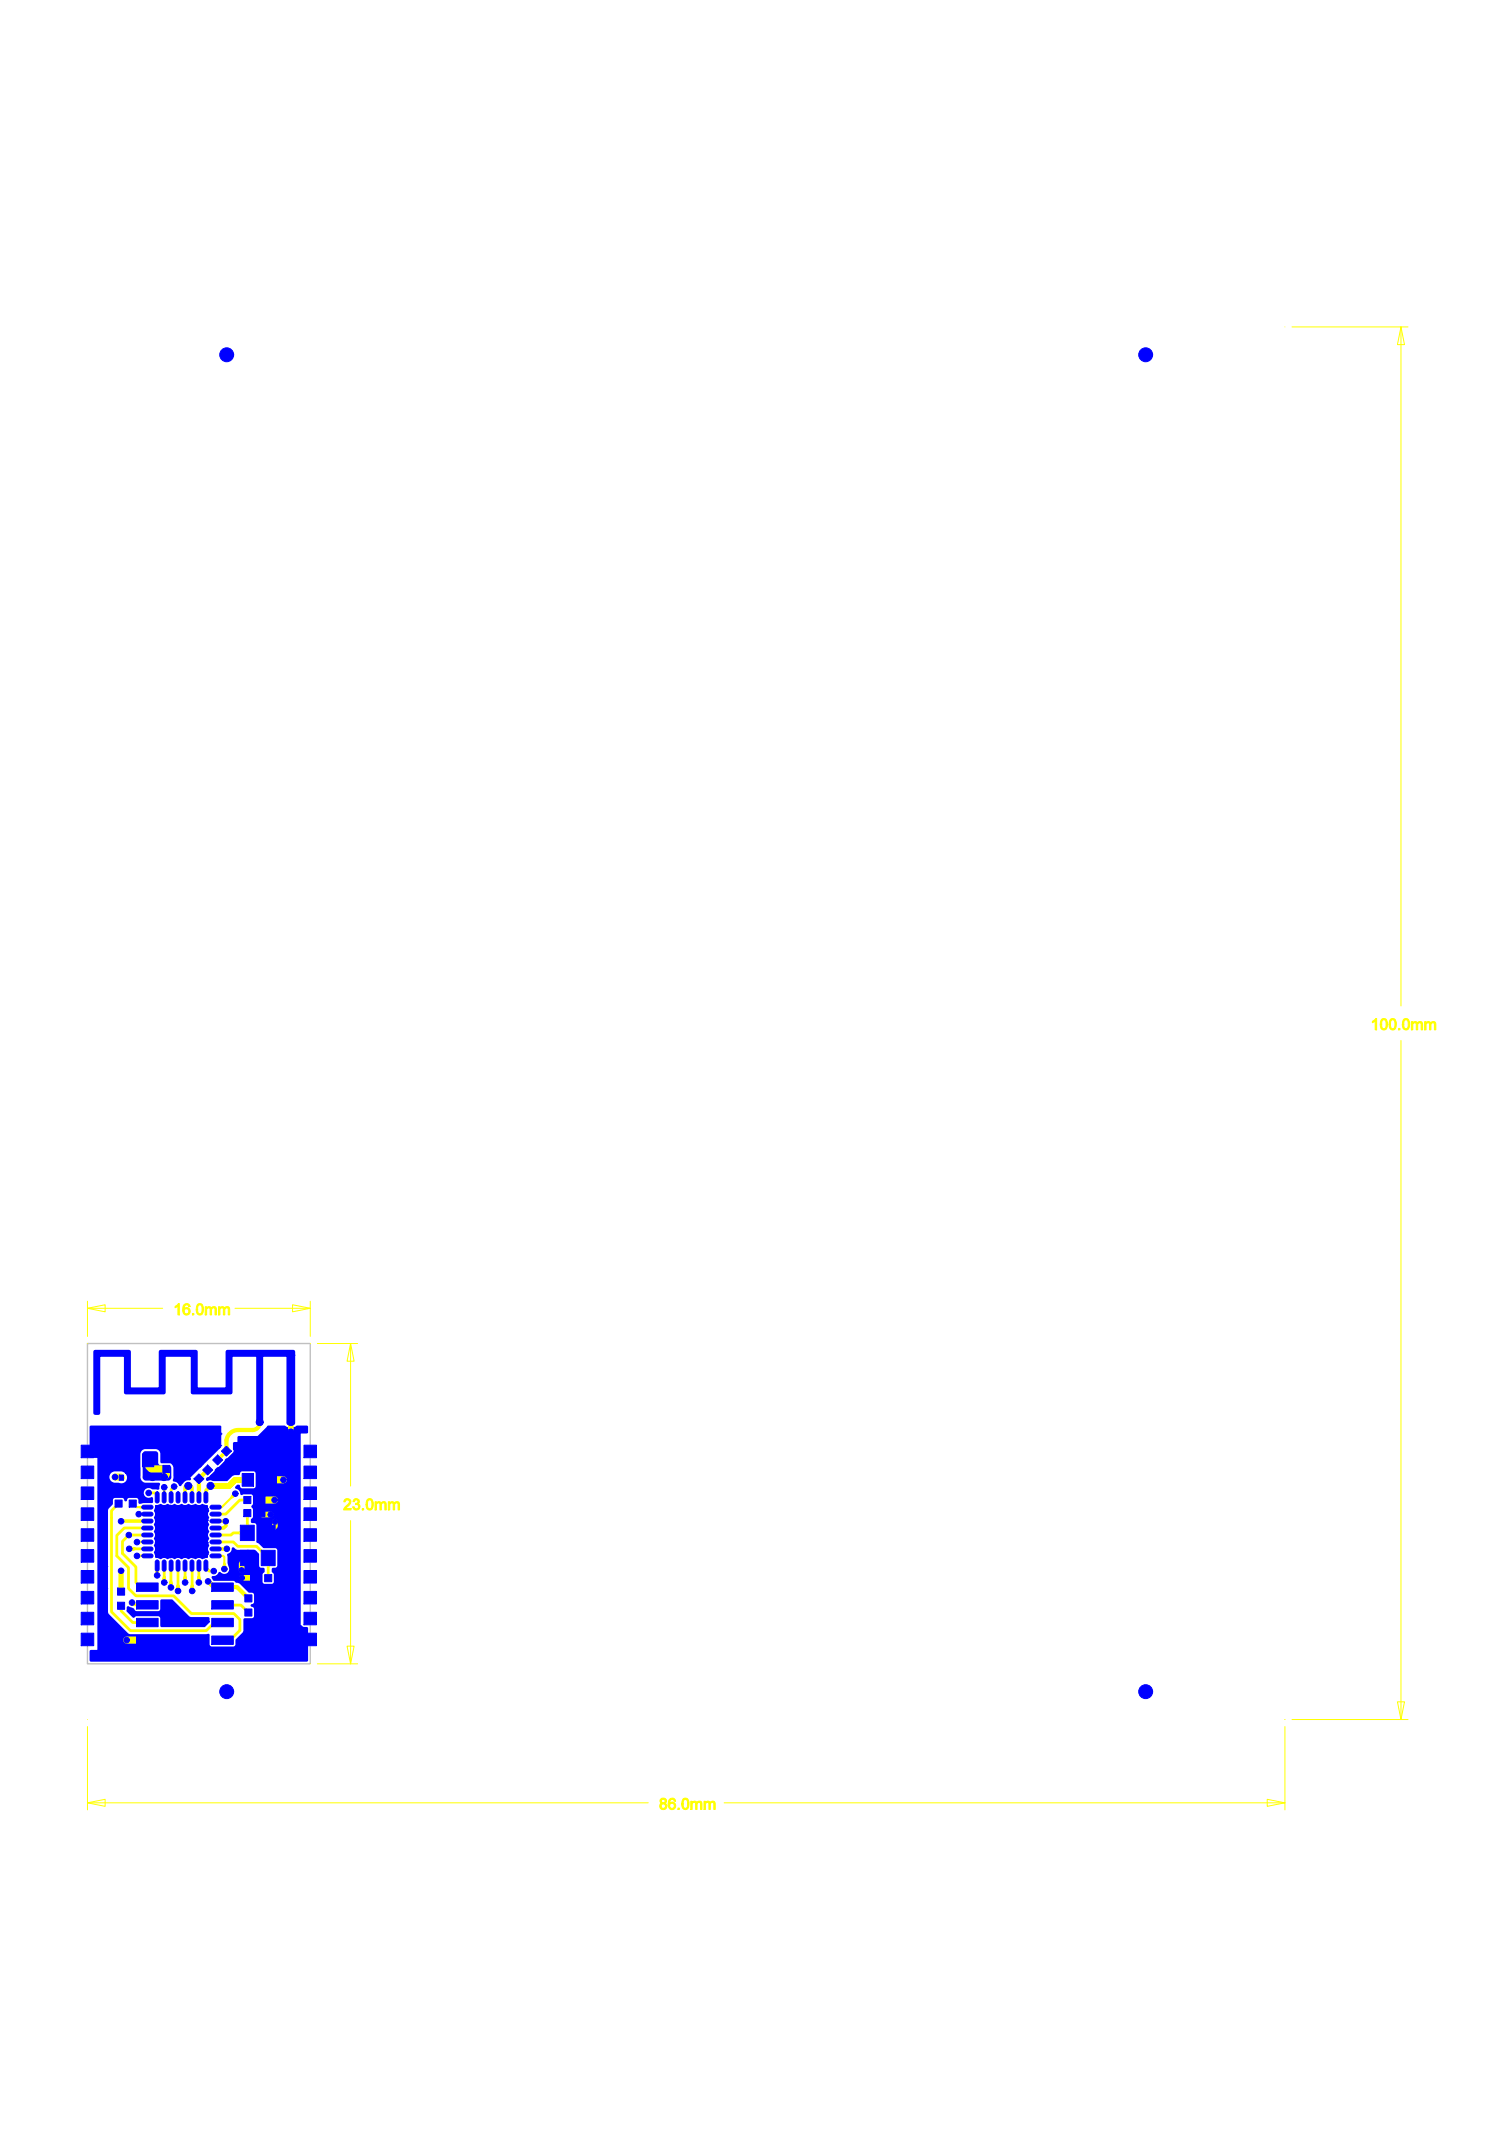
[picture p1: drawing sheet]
<svg xmlns="http://www.w3.org/2000/svg" width="210mm" height="297mm" viewBox="0 0 210 297" stroke-linecap="round" stroke-linejoin="round" font-family="sans-serif">
<defs><g id="words">
<text font-size="11" fill="#00f" x="19.7" y="216.5">U2</text>
<text font-size="10.5" fill="#00f" x="13" y="196.4">ANT1</text>
<text font-size="9.9" fill="#00f" x="17.8" y="227.5">U3</text>
<text font-size="6.8" fill="#00f" x="32.8" y="217">U1</text>
<g font-size="3.9" fill="#00f">
<text x="30.2" y="203.5">C7</text>
<text x="25" y="206">L1</text>
<text x="27.6" y="204.7">C6</text>
</g>
<text font-size="3.8" fill="#00f" x="16" y="223.3">R3</text>
<g font-size="3.4" fill="#00f">
<text x="15.8" y="203.9">C4C5</text>
<text x="32.8" y="206.6">C3</text>
</g>
<text font-size="3" fill="#00f" x="32" y="220.9" transform="rotate(-90 32 220.9)">U3x8</text>
<text font-size="2.9" fill="#00f" x="16.4" y="207">D1</text>
<g font-size="1.9" fill="#00f">
<text x="37.9" y="213.8" transform="rotate(-90 37.9 213.8)">U1x4</text>
<text x="35" y="217.3" transform="rotate(-90 35 217.3)">U1x2</text>
</g>
<g font-size="1.7" fill="#00f">
<text x="10.5" y="207.9">J2</text>
<text x="41.4" y="207.9">J5</text>
<text x="34.4" y="219.7">C2</text>
<text x="41.4" y="216.6">J11</text>
<text x="10.5" y="222.4">J16</text>
<text x="41.4" y="228.2">J19</text>
</g>
<g font-size="1.4" fill="#00f">
<text x="30.7" y="203.3" transform="rotate(-90 30.7 203.3)">C6x1</text>
<text x="26.7" y="204.6" transform="rotate(-90 26.7 204.6)">L1x1</text>
<text x="28.1" y="206" transform="rotate(-90 28.1 206)">L1x2</text>
<text x="29.3" y="204.7" transform="rotate(-90 29.3 204.7)">C6x2</text>
</g>
<g font-size="1" fill="#00f">
<text x="36.7" y="208.7" transform="rotate(-90 36.7 208.7)">R1x1</text>
<text x="36.7" y="210.5" transform="rotate(-90 36.7 210.5)">C1x2</text>
</g>
</g></defs>
<path d="M12.1 186.5h31v44.4h-31z" fill="none" stroke="#c0c0c0" stroke-width=".19"/>
<path d="M21.7 209.1l-.2 .5a.98 .98 0 0 1 0 1.1 .93 .93 0 0 1 0 1 .93 .93 0 0 1 0 .9 .93 .93 0 0 1 0 1 .93 .93 0 0 1 0 1 .93 .93 0 0 1 0 .9l.2 .6 .6 .2a.98 .98 0 0 1 1 0 .93 .93 0 0 1 1 0 .93 .93 0 0 1 .9 0 .93 .93 0 0 1 1 0 .93 .93 0 0 1 1 0 .93 .93 0 0 1 .9 0l.6-.2 .2-.6a.98 .98 0 0 1 0-1 .93 .93 0 0 1 0-1 .93 .93 0 0 1 0-1 .93 .93 0 0 1 0-.9 .93 .93 0 0 1 0-1 .93 .93 0 0 1 0-1l-.2-.5-.6-.2a.98 .98 0 0 1-1 0 .93 .93 0 0 1-1 0 .93 .93 0 0 1-.9 0 .93 .93 0 0 1-1 0 .93 .93 0 0 1-1 0 .93 .93 0 0 1-.9 0zM17.7 223.1v.5l.8 .8 .5-.2 3.2 .1 .2 .3v1.1h6l.6-.6-.1-.5h-2.3l-.3-.1-2.5-2.4h-1.4l-.1 1.4-.3 .3h-3l-.4-.2-.1-.3zM12.6 198v4.2h.9l.1 .2v26.6l-.1 .1-.9 .1v1.3h30l.1-4.5-.6-.1-.5-.3v-26.6l.1-.1 .9-.1 .1-.7-.1-.1h-1.3l-.6 .2a1.25 1.25 0 0 1-1.2-.2h-2.3l-1.4 1.4-2.7 .1-.1 .7-.5 .2v.8a.38 .38 0 0 1-.1 .5l-1.1 1-.1 .2-.7 .7-.5 .4-.2 .3-.7 .7-.4 .2v.2h.1a.96 .96 0 0 1 .9 .1l1.8-.1a1.51 1.51 0 0 1 1.6-.8h.1a.42 .42 0 0 1 .4-.5h1.6l.4 .2v2.2l-.4 .2h-1.6l-.3-.2-.2-.3h-.1l-.2 .2a1.21 1.21 0 0 1 .7 1l.3-.1h1l.4 .2v1.2l-.2 .4 .2 .4v1l-.2 .4-.1 .3 .6 .1 .2 .2v2.5l.9 .8h1.6l.4 .2v2.3a.55 .55 0 0 1-.7 .5v.4l.2 .4v1.2l-.4 .2h-1l-.3-.2-.1-.3v-.9l.3-.5-.1-.4a.51 .51 0 0 1-.7-.4v-1.6l-.4-.4-2.4-.1h-.3l-.3-.3a1.31 1.31 0 0 1-.8 .9l.2 1.6a.83 .83 0 0 1-.2 1.1 .83 .83 0 0 1-1.1-.2 1 1 0 0 1-1 .6l.2 .4h2.8l.3 .3 .6 .2 1.2 1.1 .6 .1 .1 .2 .1 1.2-.1 .2-.4 .2 .4 .3 .1 .2-.1 1.2-.3 .2-1.1 .1v1.7l-1.1 1.2a1 1 0 0 1-.2 .9h-3.4l-.2-.4-.1-1.3h-11l-.2-.1-2.7-2.6-.1-.5v-14a1.18 1.18 0 0 1 .6-.9l.1-.8 .4-.2 1.2 .1 .2 .4 .3-.4 1.2-.1 .4 .2 .1 .6 .6-.1h1.1v-.5a.85 .85 0 0 1-1-.3 .85 .85 0 0 1 0-1.1 .86 .86 0 0 1 1.1 0h.8l.1-.6-2-.1a.92 .92 0 0 1-.7-1.1v-3a.92 .92 0 0 1 .8-.8l1.7 .1 .4 .4 .1 1.5h1a.78 .78 0 0 1 .8 .8v1.3l-.1 .4a1.03 1.03 0 0 1 .9 .7l.2-.3a1.24 1.24 0 0 1 1.2-.6l-.1-.3 4.3-4.2v-2.8zM15.3 204.4a1.58 1.58 0 0 1 2.4 .3 .91 .91 0 0 1-.2 1.1 .91 .91 0 0 1-1.1 .1 .98 .98 0 0 1-1.1-.3 .98 .98 0 0 1 0-1.2z" fill="#00f" stroke="#00f" stroke-width=".25"/>
<g fill="none" stroke="#00f" stroke-width=".14">
<path d="M14.1 217.4h.1M14.2 202h.1M14.4 217.8h.1M14.4 217.1h.1M14.5 208.6h.1M14.5 207.9h.1M14.5 202.4h.1M14.5 201.6h.1M14.8 217.4h.1M14.9 208.3h.1M15.5 200.2h.1M17.9 200.2h.1"/>
<path d="M20.5 200.2h.1M21.6 215.7h.1M21.6 214.2h.1M21.6 209.4h.1M21.6 211h.1M21.6 212.6h.1M26 201.5h.1M26.2 200.3h.1M28.3 200.3h.1M30.6 200.7h.1M36.4 201.3h.1M36.5 200.2h.1"/>
<path d="M36.7 201.7h.1M36.7 201h.1M37.1 201.3h.1M37.2 210.2h.1M37.7 208.2h.1M38.1 208.6h.1M38.5 208.2h.1M39 201.4h.1M39 200.2h.1M39.3 201.8h.1M39.3 201h.1M39.7 201.4h.1"/>
<path d="M40.3 205.9h.1M40.3 200.2h.1M40.3 203h.1M40.3 208.5h.1M40.6 215.3h.1M40.6 214.6h.1M40.6 212h.1M40.6 211.3h.1M40.7 206.3h.1M40.7 205.5h.1M40.7 200.6h.1M40.7 203.4h.1"/>
<path d="M40.7 202.6h.1M40.7 208.9h.1M40.7 208.1h.1M41 211.6h.1M41.1 205.9h.1M41.1 200.2h.1M41.1 203h.1M14.2 226.2h.1M14.2 229.1h.1M14.4 220.9h.1M14.4 220.1h.1M14.5 226.6h.1"/>
<path d="M14.5 225.8h.1M14.6 229.5h.1M14.6 228.7h.1M14.9 226.2h.1M15 229.1h.1M35.2 225.5h.1M35.5 228.5h.1M35.6 225.9h.1M35.6 230h.1M35.9 228.9h.1M35.9 228.1h.1M36.3 228.5h.1"/>
<path d="M36.5 227.1h.1M36.8 227.5h.1M36.8 226.7h.1M37.2 227.1h.1M37.7 230h.1M38 226h.1M38.1 230.3h.1M38.1 229.6h.1M38.4 226.4h.1M38.4 225.6h.1M38.5 230h.1M38.7 228.2h.1"/>
<path d="M38.8 226h.1M39 228.6h.1M39 227.8h.1M39.4 228.2h.1M40.2 226.7h.1M40.3 228.3h.1M40.3 229.9h.1M40.6 227.1h.1M40.6 226.3h.1M40.7 228.7h.1M40.7 227.9h.1M40.7 230.3h.1"/>
<path d="M40.7 229.5h.1M41.1 229.9h.1"/>
</g>
<g fill="none" stroke="#ff0" stroke-width=".14">
<path d="M178.4 45.4h.1M179.4 45.4h16.1M194.5 45.4l.5 2.4h-1zM194.5 45.4v94.2M194.5 144.4v94.3M12.1 181.6l2.5-.5v1zM12.1 180.6v4.9M12.1 181.6h10.5M32.6 181.6h10.5M40.6 181.1l2.5 .5-2.5 .5zM43.1 180.6v4.9M43.1 186.5h.1"/>
<path d="M44.1 186.5h5.6M48.7 186.5l.5 2.4h-1zM48.7 186.5v19.8M48.7 211.1v19.8M12.1 239.7v11.5M12.1 238.7h.1M43.1 230.9h.1M44.1 230.9h5.6M48.2 228.5h1l-.5 2.4zM178.4 239.7v11.5M178.4 238.7h.1M179.4 238.7h16.1"/>
<path d="M194 236.2h1l-.5 2.5zM12.1 250.2l2.5-.5v1zM12.1 250.2h77.9M100.5 250.2h77.9M175.9 249.7l2.5 .5-2.5 .5z"/>
</g>
<path d="M24.7 217.3h.1" fill="none" stroke="#ff0" stroke-width=".38"/>
<path d="M36.3 208.2h1.8" fill="none" stroke="#ff0" stroke-width=".98"/>
<path d="M20.4 227.6l.1 .1" fill="none" stroke="#ff0" stroke-width=".77"/>
<path d="M20.5 215h.1M20.5 212.1h.1M21.8 217.3v.2" fill="none" stroke="#ff0" stroke-width=".49"/>
<path d="M16.5 208.7l-1 1v14l2.6 2.6h10.5l1.2-1.1h1.1M20.5 212.1h-3.3l-1 1v2.9l1.6 1.6v2.9l1.1 1h5.2l2.5 2.5h5.9l.8 .8v1.5M29.9 214h2.5l.6 .6h2.6l1.6 1.7M34.3 212.8h-1.9l-.3 .3h-2.2M34.3 208.2h-1l-2 2h-1.4" fill="none" stroke="#ff0" stroke-width=".39"/>
<path d="M19.4 209.2l.5-.1-.4 .1 .4 .1z" fill="#ff0" stroke="#ff0" stroke-width=".29"/>
<path d="M20.6 202.7v.8M29.9 213.1h.1" fill="none" stroke="#ff0" stroke-width=".29"/>
<path d="M36.1 197.4v.1" fill="none" stroke="#ff0" stroke-width=".59"/>
<path d="M34.4 205.4h-1.7l-.9 .8h-2.6" fill="none" stroke="#ff0" stroke-width=".74"/>
<g fill="#00f" stroke="#00f" stroke-width=".14">
<path d="M33.8 209.5h1v1h-1z"/>
<path d="M36.7 218.6h1v.9h-1z"/>
<path d="M33.6 204.5h1.6v1.8h-1.6z"/>
<path d="M19.8 201.8h1.5v1.8h-1.5z"/>
<path d="M22.6 203.4h1v1h-1z"/>
<path d="M30.7 201.4l.7-.7 .7 .7-.7 .7z"/>
<path d="M11.3 200.6h1.7v1.7h-1.7z"/>
<path d="M11.3 212.2h1.7v1.7h-1.7z"/>
<path d="M11.3 215.1h1.7v1.7h-1.7z"/>
<path d="M42.2 218h1.7v1.7h-1.7z"/>
<path d="M11.3 218h1.7v1.7h-1.7z"/>
<path d="M42.2 220.9h1.7v1.7h-1.7z"/>
<path d="M42.2 223.8h1.7v1.7h-1.7z"/>
<path d="M11.3 223.8h1.7v1.7h-1.7z"/>
<path d="M11.3 226.7h1.7v1.7h-1.7z"/>
<path d="M42.2 203.5h1.7v1.7h-1.7z"/>
<path d="M11.3 203.5h1.7v1.7h-1.7z"/>
<path d="M42.2 200.6h1.7v1.7h-1.7z"/>
<path d="M42.2 209.3h1.7v1.7h-1.7z"/>
<path d="M11.3 209.3h1.7v1.7h-1.7z"/>
<path d="M42.2 212.2h1.7v1.7h-1.7z"/>
<path d="M33.8 207.7h1v1h-1z"/>
<path d="M34 221.4h1v1h-1z"/>
<path d="M34 223.3h1v1h-1z"/>
<path d="M16.3 220.4h1v1h-1z"/>
<path d="M16.3 222.4h1v1h-1z"/>
<path d="M16 208.2h1v1h-1z"/>
<path d="M17.9 208.2h1v1h-1z"/>
<path d="M36.3 215.2h1.9v2.1h-1.9z"/>
<path d="M19.7 209.1l.3-.2h1a.27 .27 0 0 1 .2 .3 .27 .27 0 0 1-.2 .3h-1a.27 .27 0 0 1-.3-.4z"/>
<path d="M19.8 209.9h1.2a.27 .27 0 0 1 .2 .3 .27 .27 0 0 1-.2 .2h-1a.27 .27 0 0 1-.3-.2 .27 .27 0 0 1 .1-.3z"/>
<path d="M19.7 211l.3-.1h1a.27 .27 0 0 1 .2 .2 .27 .27 0 0 1-.2 .3h-1a.27 .27 0 0 1-.3-.4z"/>
<path d="M19.7 212l.3-.2h1a.27 .27 0 0 1 .2 .3 .27 .27 0 0 1-.2 .3h-1a.27 .27 0 0 1-.3-.4z"/>
<path d="M19.8 212.8h1.2a.27 .27 0 0 1 .2 .3 .27 .27 0 0 1-.2 .2h-1a.27 .27 0 0 1-.3-.2 .27 .27 0 0 1 .1-.3z"/>
<path d="M19.8 213.8h1.2a.27 .27 0 0 1 .2 .2 .27 .27 0 0 1-.2 .3h-1a.27 .27 0 0 1-.3-.2 .27 .27 0 0 1 .1-.3z"/>
<path d="M19.8 214.8l1.2-.1a.27 .27 0 0 1 .2 .3 .27 .27 0 0 1-.2 .3h-1a.27 .27 0 0 1-.3-.2 .27 .27 0 0 1 .1-.3z"/>
<path d="M19.8 215.7h1.2a.27 .27 0 0 1 .2 .3 .27 .27 0 0 1-.2 .2h-1a.27 .27 0 0 1-.3-.2 .27 .27 0 0 1 .1-.3z"/>
<path d="M29.3 215.7h1.1a.27 .27 0 0 1 .3 .3 .27 .27 0 0 1-.3 .2h-1a.27 .27 0 0 1-.2-.2 .27 .27 0 0 1 .1-.3z"/>
<path d="M29.3 214.8l1.1-.1a.27 .27 0 0 1 .3 .3 .27 .27 0 0 1-.3 .3h-1a.27 .27 0 0 1-.2-.2 .27 .27 0 0 1 .1-.3z"/>
<path d="M29.3 213.8h1.1a.27 .27 0 0 1 .3 .2 .27 .27 0 0 1-.3 .3h-1a.27 .27 0 0 1-.2-.2 .27 .27 0 0 1 .1-.3z"/>
<path d="M29.3 212.8h1.1a.27 .27 0 0 1 .3 .3 .27 .27 0 0 1-.3 .2h-1a.27 .27 0 0 1-.2-.2 .27 .27 0 0 1 .1-.3z"/>
<path d="M29.3 211.9l1.1-.1a.27 .27 0 0 1 .3 .3 .27 .27 0 0 1-.3 .3h-1a.27 .27 0 0 1-.2-.2 .27 .27 0 0 1 .1-.3z"/>
<path d="M29.2 211l.2-.1h1a.27 .27 0 0 1 .3 .2 .27 .27 0 0 1-.3 .3h-1a.27 .27 0 0 1-.2-.4z"/>
<path d="M29.3 209.9h1.1a.27 .27 0 0 1 .3 .3 .27 .27 0 0 1-.3 .2h-1a.27 .27 0 0 1-.2-.2 .27 .27 0 0 1 .1-.3z"/>
<path d="M29.3 209l1.1-.1a.27 .27 0 0 1 .3 .3 .27 .27 0 0 1-.3 .3h-1a.27 .27 0 0 1-.2-.2 .27 .27 0 0 1 .1-.3z"/>
<path d="M19 219.7h3v1.2h-3z"/>
<path d="M19 222.2h3v1.1h-3z"/>
<path d="M19 224.6h3v1.2h-3z"/>
<path d="M19 227.1h3v1.1h-3z"/>
<path d="M29.4 227.1h3v1.1h-3z"/>
<path d="M29.4 224.6h3v1.2h-3z"/>
<path d="M29.4 222.2h3v1.1h-3z"/>
<path d="M16.6 204.7h.6v.8h-.6z"/>
<circle cx="14.5" cy="226.2" r=".39"/>
<circle cx="14.6" cy="229.1" r=".39"/>
<circle cx="35.2" cy="230" r=".39"/>
<circle cx="35.9" cy="228.5" r=".39"/>
<circle cx="35.2" cy="225.9" r=".39"/>
<circle cx="38.1" cy="230" r=".39"/>
<circle cx="40.7" cy="229.9" r=".39"/>
<circle cx="40.7" cy="228.3" r=".39"/>
<circle cx="40.6" cy="226.7" r=".39"/>
<circle cx="39" cy="228.2" r=".39"/>
<circle cx="36.8" cy="227.1" r=".39"/>
<circle cx="38.4" cy="226" r=".39"/>
<circle cx="14.4" cy="217.4" r=".39"/>
<circle cx="14.4" cy="220.5" r=".39"/>
<circle cx="40.6" cy="214.9" r=".39"/>
<circle cx="14.5" cy="208.3" r=".39"/>
<circle cx="16.8" cy="211.2" r=".39"/>
<circle cx="40.6" cy="211.6" r=".39"/>
<circle cx="40.7" cy="208.5" r=".39"/>
<circle cx="40.7" cy="205.9" r=".39"/>
<circle cx="40.7" cy="203" r=".39"/>
<circle cx="38.1" cy="208.2" r=".39"/>
<circle cx="14.5" cy="202" r=".39"/>
<circle cx="15.5" cy="199.8" r=".39"/>
<circle cx="17.9" cy="199.8" r=".39"/>
<circle cx="20.5" cy="199.8" r=".39"/>
<circle cx="26.2" cy="199.9" r=".39"/>
<circle cx="26" cy="201.9" r=".39"/>
<circle cx="23" cy="199.9" r=".39"/>
<circle cx="28.3" cy="199.9" r=".39"/>
<circle cx="40.7" cy="200.2" r=".39"/>
<circle cx="39" cy="199.8" r=".39"/>
<circle cx="36.5" cy="199.8" r=".39"/>
<circle cx="39.3" cy="201.4" r=".39"/>
<circle cx="36.7" cy="201.3" r=".39"/>
<circle cx="31.5" cy="234.8" r=".97"/>
<circle cx="159" cy="234.8" r=".97"/>
<circle cx="31.5" cy="49.2" r=".97"/>
<circle cx="159" cy="49.2" r=".97"/>
<circle cx="36.1" cy="197.4" r=".48"/>
<circle cx="40.4" cy="197.4" r=".48"/>
</g>
<path d="M13.2 187.6v8.5h.5v-7.8v-.1l.2-.1 3.5 .1v5.1h5.4v-5v-.1l.2-.1 3.7 .1v.1v5h5.3l.1-5.1 .2-.1 3.4 .1 .1 .1v9.3h.5v-9.4l.2-.1h4.2v-.5h-9.1v5l-.1 .2h-4.1h-.1l-.1-.2v-5h-4.9l-.1 5.2h-4h-.2l-.1-.2v-5zM40 188.1v9.5h.7v-9.5z" fill="#00f" stroke="#00f" stroke-width=".49"/>
<g fill="#ff0" stroke="#ff0" stroke-width=".14">
<path d="M24.3 181.3l.5-.4h.1v1.6h-.2v-1.2l-.4 .2zM25.5 181.1l.3-.1a.43 .43 0 0 1 .6 .4h-.2a.31 .31 0 0 0-.4-.3 .31 .31 0 0 0-.2 .4v.2a.5 .5 0 0 1 .6 0 .5 .5 0 0 1 .1 .6 .5 .5 0 0 1-.6 .2 1.01 1.01 0 0 1-.2-1.4zM25.6 182a.35 .35 0 0 0 .6 0 .35 .35 0 0 0-.6 0zM26.7 182.3h.2v.2h-.2zM27.5 181a.51 .51 0 0 1 .5 0 .51 .51 0 0 1 .2 .5v.5a.5 .5 0 0 1-.5 .5 .5 .5 0 0 1-.5-.6l.1-.6zM27.5 181.2v.1a1.06 1.06 0 0 0 .1 1 .5 .5 0 0 0 .5-.7l-.1-.4a.26 .26 0 0 0-.5 0zM28.5 181.4h.2v.2l.1-.2h.3l.2 .2a.37 .37 0 0 1 .5-.2 .37 .37 0 0 1 .2 .3v.8h-.2v-.8l-.1-.2-.3 .2v.8h-.2v-.8l-.2-.2a.32 .32 0 0 0-.3 .4v.6h-.2zM30.3 181.4h.2v.2l.2-.2h.3l.2 .2a.37 .37 0 0 1 .4-.2 .37 .37 0 0 1 .3 .3v.8h-.2v-.8l-.2-.2-.3 .2v.8h-.2v-.8l-.2-.2a.32 .32 0 0 0-.3 .4v.6h-.2z"/>
<path d="M47.9 208.1a.51 .51 0 0 1 .8 .1 .51 .51 0 0 1-.2 .8l-.5 .4h.7v.2h-1l.1-.3 .6-.6a.29 .29 0 0 0-.1-.5 .29 .29 0 0 0-.4 .3l-.2-.1zM49.2 208.1a.41 .41 0 0 1 .6 0 .41 .41 0 0 1-.1 .6 .48 .48 0 0 1 0 .9 .48 .48 0 0 1-.7-.4l.2-.1a.31 .31 0 0 0 .3 .3 .31 .31 0 0 0 .3-.4 .31 .31 0 0 0-.5-.2l.1-.1a.25 .25 0 0 0 .3-.2 .25 .25 0 0 0-.2-.3 .25 .25 0 0 0-.3 .2h-.2zM50.3 209.4h.2v.2h-.2zM51 208.1a.51 .51 0 0 1 .6 0 .51 .51 0 0 1 .2 .5v.5a.5 .5 0 0 1-.5 .5 .5 .5 0 0 1-.5-.6l.1-.6zM51.1 208.3v.1a1.06 1.06 0 0 0 .1 1 .5 .5 0 0 0 .4-.8l-.1-.3a.26 .26 0 0 0-.4 0zM52.1 208.4h.2v.2l.2-.2h.2l.2 .2a.37 .37 0 0 1 .4-.2 .37 .37 0 0 1 .3 .4v.8h-.2v-.8l-.2-.2-.2 .2-.1 .8h-.2v-.8l-.2-.2a.31 .31 0 0 0-.2 .4v.6h-.2zM53.9 208.4h.2v.2l.2-.2h.2l.3 .2a.37 .37 0 0 1 .4-.2 .37 .37 0 0 1 .3 .4v.8h-.2v-.8l-.2-.2-.3 .2v.8h-.2v-.8l-.2-.2a.31 .31 0 0 0-.3 .4v.6h-.2z"/>
<path d="M91.8 249.7a.43 .43 0 0 1 .6-.1 .43 .43 0 0 1 0 .6l-.1 .1a.47 .47 0 0 1 .1 .7 .47 .47 0 0 1-.7 0 .47 .47 0 0 1 .2-.7l-.3-.3zM91.8 250a.25 .25 0 0 0 .5 0 .25 .25 0 0 0-.5 0zM91.8 250.7a.31 .31 0 0 0 .6 0 .31 .31 0 0 0-.6 0zM92.9 249.8l.3-.2a.43 .43 0 0 1 .6 .4h-.2a.31 .31 0 0 0-.4-.2 .31 .31 0 0 0-.2 .3v.2a.5 .5 0 0 1 .6 0 .5 .5 0 0 1 .1 .7 .5 .5 0 0 1-.6 .1 1.01 1.01 0 0 1-.2-1.3zM93 250.7a.35 .35 0 0 0 .6 0 .35 .35 0 0 0-.6 0zM94.1 251h.2v.2h-.2zM94.9 249.7a.51 .51 0 0 1 .5 0 .51 .51 0 0 1 .3 .5l-.1 .4a.5 .5 0 0 1-.5 .6 .5 .5 0 0 1-.5-.6l.1-.7zM94.9 249.9v.1a1.06 1.06 0 0 0 .1 1 .5 .5 0 0 0 .5-.8l-.1-.3a.26 .26 0 0 0-.5 0zM95.9 250h.2v.2l.2-.2h.2l.2 .2a.37 .37 0 0 1 .5-.2 .37 .37 0 0 1 .2 .4v.8h-.1v-.9l-.2-.1-.3 .1v.9h-.2v-.9l-.2-.1a.31 .31 0 0 0-.3 .4v.6h-.2zM97.7 250h.2v.2l.3-.2h.2l.2 .2a.37 .37 0 0 1 .4-.2 .37 .37 0 0 1 .3 .4v.8h-.2v-.9l-.2-.1-.3 .1v.9h-.2v-.9l-.2-.1a.31 .31 0 0 0-.3 .4v.6h-.2z"/>
<path d="M190.5 141.8l.5-.4h.1v1.5h-.2v-1.2l-.4 .3zM191.8 141.5a.51 .51 0 0 1 .6-.1 .51 .51 0 0 1 .2 .6v.4a.5 .5 0 0 1-.5 .6 .5 .5 0 0 1-.5-.6l.1-.7zM191.9 141.7a1.06 1.06 0 0 0 .1 1.1 .5 .5 0 0 0 .4-.8l-.1-.3a.26 .26 0 0 0-.4 0zM193.1 141.5a.51 .51 0 0 1 .5-.1 .51 .51 0 0 1 .2 .6v.4a.5 .5 0 0 1-.5 .6 .5 .5 0 0 1-.5-.6l.1-.7zM193.1 141.7a1.06 1.06 0 0 0 .1 1.1 .5 .5 0 0 0 .5-.8l-.1-.3a.26 .26 0 0 0-.5 0zM194.2 142.8h.2v.1h-.2zM194.9 141.5a.51 .51 0 0 1 .6-.1 .51 .51 0 0 1 .2 .6v.4a.5 .5 0 0 1-.5 .6 .5 .5 0 0 1-.5-.6v-.7zM195 141.7h-.1a1.06 1.06 0 0 0 .2 1.1 .5 .5 0 0 0 .4-.8l-.1-.3a.26 .26 0 0 0-.4 0zM195.9 141.8h.2v.2l.2-.1 .3-.1 .2 .2a.37 .37 0 0 1 .4-.2 .37 .37 0 0 1 .3 .4v.7h-.2v-.8l-.2-.1-.3 .1v.8h-.2v-.8l-.2-.1a.31 .31 0 0 0-.3 .4v.5h-.2zM197.8 141.8h.2v.2l.1-.1 .3-.1 .2 .2a.37 .37 0 0 1 .4-.2 .37 .37 0 0 1 .3 .4v.7h-.2v-.8l-.2-.1-.2 .1-.1 .8h-.1v-.8l-.2-.1a.31 .31 0 0 0-.3 .4v.5h-.2z"/>
</g>
<use href="#words"/>
</svg>
